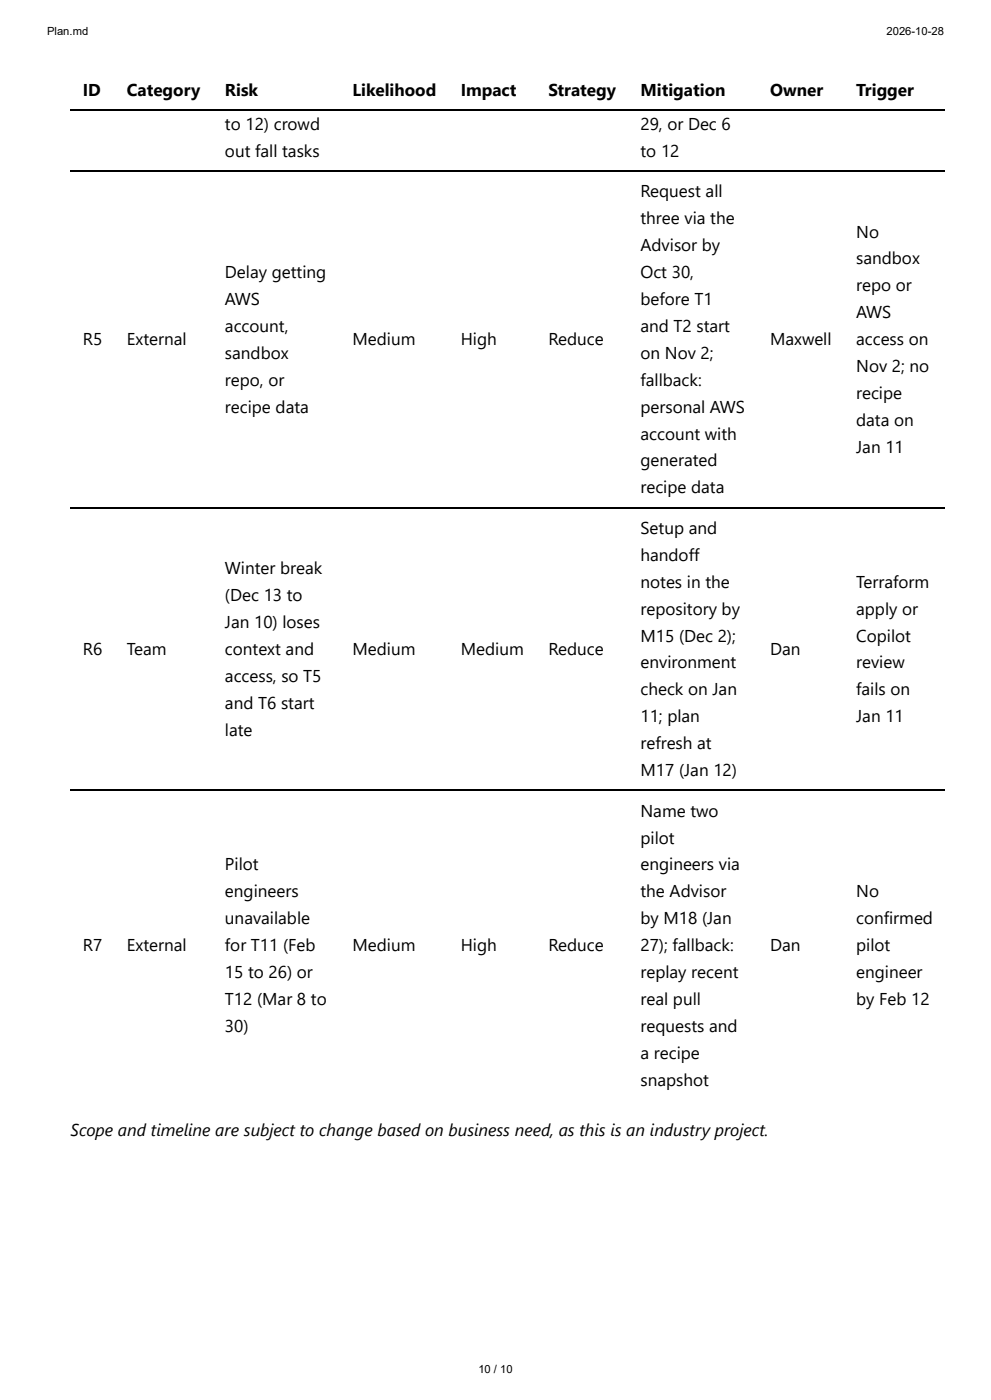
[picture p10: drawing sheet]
<svg xmlns="http://www.w3.org/2000/svg" width="210mm" height="297mm" viewBox="0 0 210 297" stroke-linecap="round" stroke-linejoin="round" font-family="sans-serif">
<defs><g id="words">
<g font-size="3.6">
<text x="17.6" y="20.3">ID</text>
<text x="26.9" y="20.3">Category</text>
<text x="47.7" y="20.3">Risk</text>
<text x="74.8" y="20.3">Likelihood</text>
<text x="97.8" y="20.3">Impact</text>
<text x="116.3" y="20.3">Strategy</text>
<text x="135.9" y="20.3">Mitigation</text>
<text x="163.4" y="20.3">Owner</text>
<text x="181.6" y="20.3">Trigger</text>
<text x="47.7" y="27.5">to 12) crowd</text>
<text x="135.9" y="27.5">29, or Dec 6</text>
<text x="47.7" y="33.3">out fall tasks</text>
<text x="135.9" y="33.3">to 12</text>
<text x="135.9" y="41.8">Request all</text>
<text x="135.9" y="47.5">three via the</text>
<text x="135.9" y="53.3">Advisor by</text>
<text x="181.6" y="50.4">No</text>
<text x="47.7" y="59">Delay getting</text>
<text x="135.9" y="59">Oct 30,</text>
<text x="181.6" y="56.1">sandbox</text>
<text x="47.7" y="64.7">AWS</text>
<text x="135.9" y="64.7">before T1</text>
<text x="181.6" y="61.8">repo or</text>
<text x="47.7" y="70.4">account,</text>
<text x="135.9" y="70.4">and T2 start</text>
<text x="181.6" y="67.5">AWS</text>
<text x="17.6" y="73.3">R5</text>
<text x="26.9" y="73.3">External</text>
<text x="47.7" y="76.1">sandbox</text>
<text x="74.8" y="73.3">Medium</text>
<text x="97.8" y="73.3">High</text>
<text x="116.3" y="73.3">Reduce</text>
<text x="135.9" y="76.1">on Nov 2;</text>
<text x="163.4" y="73.3">Maxwell</text>
<text x="181.6" y="73.3">access on</text>
<text x="47.7" y="81.8">repo, or</text>
<text x="135.9" y="81.8">fallback:</text>
<text x="181.6" y="79">Nov 2; no</text>
<text x="47.7" y="87.5">recipe data</text>
<text x="135.9" y="87.5">personal AWS</text>
<text x="181.6" y="84.7">recipe</text>
<text x="135.9" y="93.3">account with</text>
<text x="181.6" y="90.4">data on</text>
<text x="135.9" y="99">generated</text>
<text x="181.6" y="96.1">Jan 11</text>
<text x="135.9" y="104.7">recipe data</text>
<text x="135.9" y="113.3">Setup and</text>
<text x="135.9" y="119">handoff</text>
<text x="47.7" y="121.8">Winter break</text>
<text x="135.9" y="124.7">notes in the</text>
<text x="181.6" y="124.7">Terraform</text>
<text x="47.7" y="127.5">(Dec 13 to</text>
<text x="135.9" y="130.4">repository by</text>
<text x="181.6" y="130.4">apply or</text>
<text x="47.7" y="133.2">Jan 10) loses</text>
<text x="135.9" y="136.1">M15 (Dec 2);</text>
<text x="181.6" y="136.1">Copilot</text>
<text x="17.6" y="139">R6</text>
<text x="26.9" y="139">Team</text>
<text x="47.7" y="139">context and</text>
<text x="74.8" y="139">Medium</text>
<text x="97.8" y="139">Medium</text>
<text x="116.3" y="139">Reduce</text>
<text x="135.9" y="141.8">environment</text>
<text x="163.4" y="139">Dan</text>
<text x="181.6" y="141.8">review</text>
<text x="47.7" y="144.7">access, so T5</text>
<text x="135.9" y="147.5">check on Jan</text>
<text x="181.6" y="147.5">fails on</text>
<text x="47.7" y="150.4">and T6 start</text>
<text x="135.9" y="153.2">11; plan</text>
<text x="181.6" y="153.2">Jan 11</text>
<text x="47.7" y="156.1">late</text>
<text x="135.9" y="159">refresh at</text>
<text x="135.9" y="164.7">M17 (Jan 12)</text>
<text x="135.9" y="173.2">Name two</text>
<text x="135.9" y="179">pilot</text>
<text x="47.7" y="184.7">Pilot</text>
<text x="135.9" y="184.7">engineers via</text>
<text x="47.7" y="190.4">engineers</text>
<text x="135.9" y="190.4">the Advisor</text>
<text x="181.6" y="190.4">No</text>
<text x="47.7" y="196.1">unavailable</text>
<text x="135.9" y="196.1">by M18 (Jan</text>
<text x="181.6" y="196.1">confirmed</text>
<text x="17.6" y="201.8">R7</text>
<text x="26.9" y="201.8">External</text>
<text x="47.7" y="201.8">for T11 (Feb</text>
<text x="74.8" y="201.8">Medium</text>
<text x="97.8" y="201.8">High</text>
<text x="116.3" y="201.8">Reduce</text>
<text x="135.9" y="201.8">27); fallback:</text>
<text x="163.4" y="201.8">Dan</text>
<text x="181.6" y="201.8">pilot</text>
<text x="47.7" y="207.5">15 to 26) or</text>
<text x="135.9" y="207.5">replay recent</text>
<text x="181.6" y="207.5">engineer</text>
<text x="47.7" y="213.2">T12 (Mar 8 to</text>
<text x="135.9" y="213.2">real pull</text>
<text x="181.6" y="213.2">by Feb 12</text>
<text x="47.7" y="219">30)</text>
<text x="135.9" y="219">requests and</text>
<text x="135.9" y="224.7">a recipe</text>
<text x="135.9" y="230.4">snapshot</text>
<text x="15" y="241">Scope and timeline are subject to change based on business need, as this is an industry project.</text>
</g>
<g font-size="2.4">
<text x="10" y="7.4">Plan.md</text>
<text x="188.1" y="7.4">2026-10-28</text>
<text x="101.5" y="291.3">10 / 10</text>
</g>
</g></defs>
<path d="M15 23.3h185.3M15 36.2h185.3M15 107.7h185.3M15 167.7h185.3" fill="none" stroke="#000" stroke-width=".26"/>
<use href="#words"/>
</svg>
